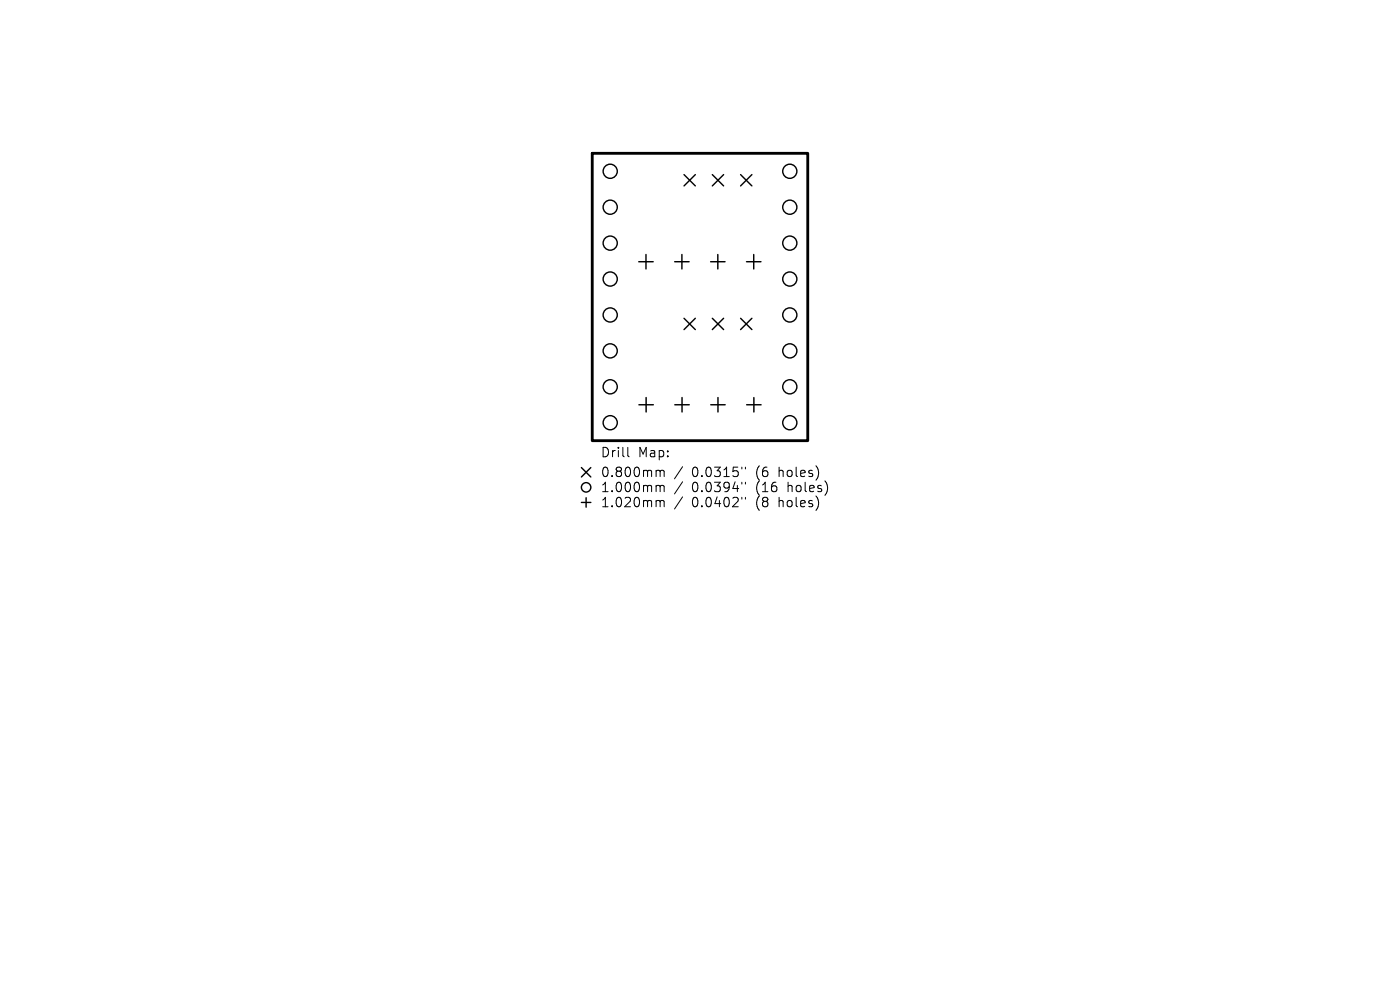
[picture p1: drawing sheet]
<svg xmlns="http://www.w3.org/2000/svg" width="297mm" height="210mm" viewBox="0 0 297 210" stroke-linecap="round" stroke-linejoin="round" font-family="sans-serif">
<defs><g id="words">
<g font-size="2.8">
<text x="127.3" y="97.3">Drill</text>
<text x="127.3" y="101.5">0.800mm</text>
<text x="135.4" y="97.3">Map:</text>
<text x="146.8" y="101.5">0.0315&quot;</text>
<text x="160.5" y="101.5">(6</text>
<text x="165.5" y="101.5">holes)</text>
<text x="127.3" y="104.7">1.000mm</text>
<text x="127.3" y="107.9">1.020mm</text>
<text x="146.8" y="104.7">0.0394&quot;</text>
<text x="146.8" y="107.9">0.0402&quot;</text>
<text x="160.5" y="104.7">(16</text>
<text x="160.5" y="107.9">(8</text>
<text x="165.5" y="107.9">holes)</text>
<text x="167.4" y="104.7">holes)</text>
</g>
</g></defs>
<path d="M125.6 32.5h45.8v61h-45.8z" fill="none" stroke="#000" stroke-width=".6"/>
<g fill="none" stroke="#000" stroke-width=".3">
<path d="M145.1 37l2.4 2.4M147.5 37l-2.4 2.4M151.1 37l2.4 2.4M153.5 37l-2.4 2.4M157.1 37l2.4 2.4M159.5 37l-2.4 2.4M145.1 67.5l2.4 2.4M147.5 67.5l-2.4 2.4M151.1 67.5l2.4 2.4M153.5 67.5l-2.4 2.4M157.1 67.5l2.4 2.4M159.5 67.5l-2.4 2.4"/>
<path d="M123.3 99.2l2 2M125.3 99.2l-2 2M123.3 106.6h2M124.3 105.6v2"/>
<circle cx="129.5" cy="36.3" r="1.5"/>
<circle cx="167.6" cy="36.3" r="1.5"/>
<circle cx="129.5" cy="51.6" r="1.5"/>
<circle cx="129.5" cy="59.2" r="1.5"/>
<circle cx="129.5" cy="44" r="1.5"/>
<circle cx="167.6" cy="44" r="1.5"/>
<circle cx="167.6" cy="59.2" r="1.5"/>
<circle cx="167.6" cy="51.6" r="1.5"/>
<circle cx="129.5" cy="74.4" r="1.5"/>
<circle cx="129.5" cy="66.8" r="1.5"/>
<circle cx="167.6" cy="66.8" r="1.5"/>
<circle cx="167.6" cy="74.4" r="1.5"/>
<circle cx="129.5" cy="89.7" r="1.5"/>
<circle cx="129.5" cy="82.1" r="1.5"/>
<circle cx="167.6" cy="82.1" r="1.5"/>
<circle cx="167.6" cy="89.7" r="1.5"/>
<circle cx="124.3" cy="103.4" r="1"/>
</g>
<g fill="none" stroke="#000" stroke-width=".31">
<path d="M135.5 55.5h3.1M137 54v3.1M143.1 55.5h3.1M144.7 54v3.1M150.8 55.5h3M152.3 54v3.1M158.4 55.5h3M159.9 54v3.1M135.5 85.9h3.1M137.1 84.3v3.1M143.2 85.9h3M144.7 84.3v3.1"/>
<path d="M150.8 85.9h3M152.3 84.3v3.1M158.4 85.9h3.1M159.9 84.3v3.1"/>
</g>
<g fill="none" stroke="#000" stroke-width=".21">
<path d="M133.2 94.9v1.7l.3 .3M139.5 99.8l.4 .1 .1 .1M144.8 99l-1.7 2.6M157.4 99.1v.4M158.1 99.1v.4M139.5 103l.4 .1 .1 .1M139.5 106.2h.3l.2 .2M140 100l.3-.2 .5 .1 .1 1.2M140 100v1.1M140 103.2v1.1M140 106.4v1.1M140 103.2l.3-.2 .5 .1 .1 1.2"/>
<path d="M140 106.4l.3-.2 .5 .1 .1 1.2M144.8 102.2l-1.7 2.6M144.8 105.4l-1.7 2.6M157.4 102.3v.4M157.4 105.5v.4M158.1 102.3v.4M158.1 105.5v.4"/>
</g>
<use href="#words"/>
</svg>
